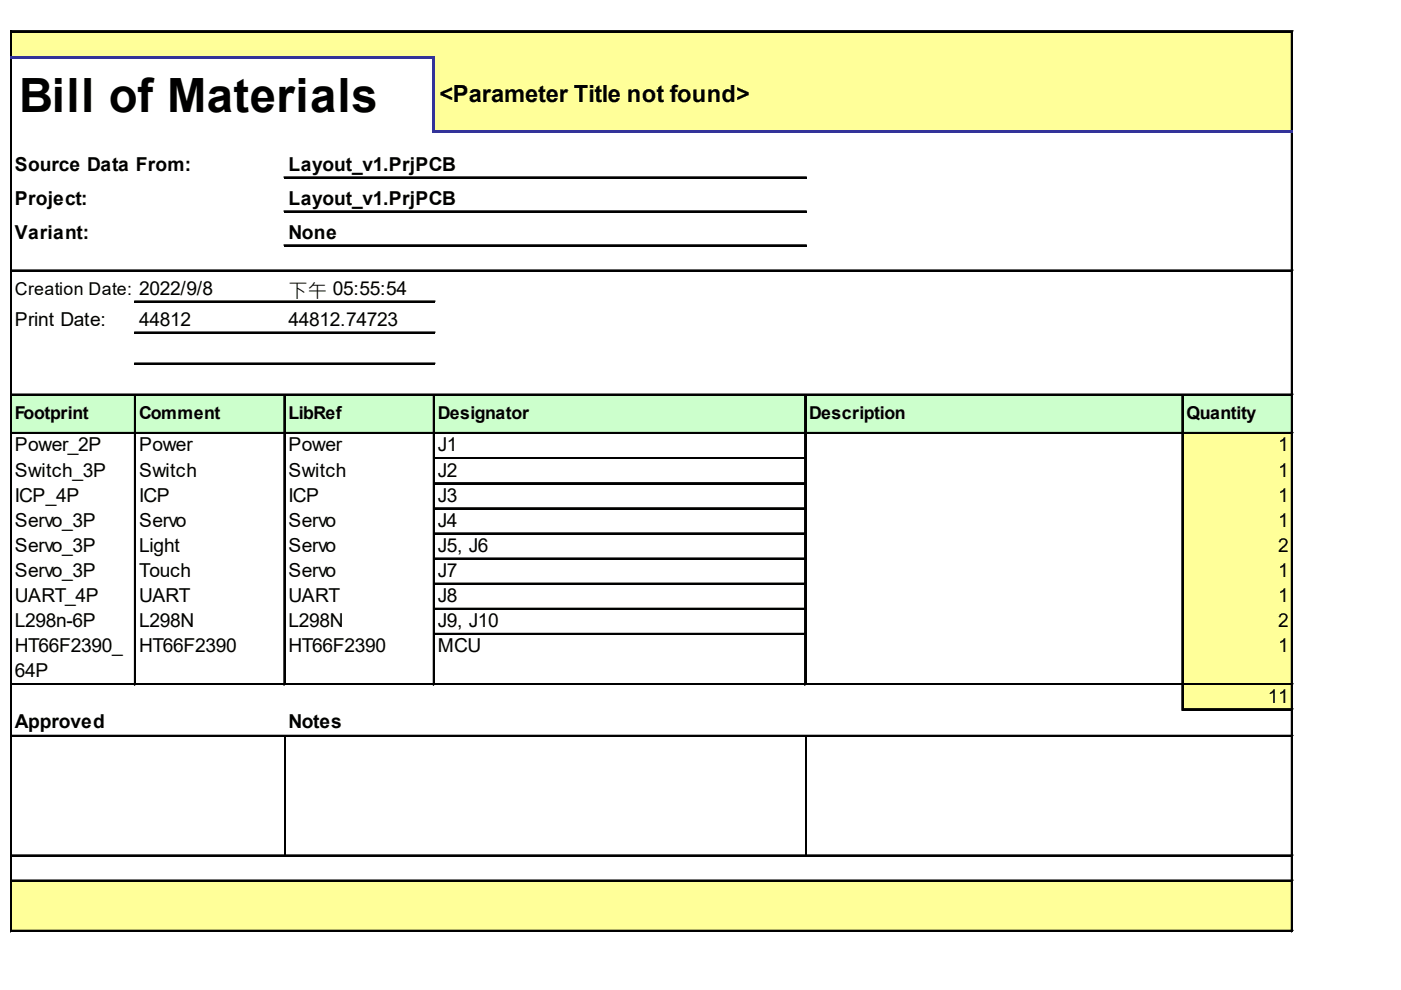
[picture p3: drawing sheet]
<svg xmlns="http://www.w3.org/2000/svg" width="297mm" height="210mm" viewBox="0 0 297 210" stroke-linecap="round" stroke-linejoin="round" font-family="sans-serif">
<defs><g id="words">
<text font-size="10" x="4.1" y="23.8">Bill of Materials</text>
<text font-size="5" x="93.2" y="21.7">&lt;Parameter Title not found&gt;</text>
<g font-size="4.1">
<text x="3.1" y="36.2">Source Data From:</text>
<text x="61.2" y="36.2">Layout_v1.PrjPCB</text>
<text x="3.1" y="43.4">Project:</text>
<text x="61.2" y="43.4">Layout_v1.PrjPCB</text>
<text x="3.1" y="50.6">Variant:</text>
<text x="61.2" y="50.6">None</text>
<text x="61.2" y="63.2">下午 05:55:54</text>
<text x="3.1" y="69.1">Print Date:</text>
<text x="29.5" y="69.1">44812</text>
<text x="61.2" y="69.1">44812.74723</text>
<text x="3.1" y="95.7">Power_2P</text>
<text x="29.5" y="95.7">Power</text>
<text x="61.2" y="95.7">Power</text>
<text x="92.8" y="95.7">J1</text>
<text x="271" y="95.7">1</text>
<text x="3.1" y="101">Switch_3P</text>
<text x="29.5" y="101">Switch</text>
<text x="61.2" y="101">Switch</text>
<text x="92.8" y="101">J2</text>
<text x="271" y="101">1</text>
<text x="3.1" y="106.4">ICP_4P</text>
<text x="29.5" y="106.4">ICP</text>
<text x="61.2" y="106.4">ICP</text>
<text x="92.8" y="106.4">J3</text>
<text x="271" y="106.4">1</text>
<text x="3.1" y="111.7">Servo_3P</text>
<text x="29.5" y="111.7">Servo</text>
<text x="61.2" y="111.7">Servo</text>
<text x="92.8" y="111.7">J4</text>
<text x="271" y="111.7">1</text>
<text x="3.1" y="117">Servo_3P</text>
<text x="29.5" y="117">Light</text>
<text x="61.2" y="117">Servo</text>
<text x="92.8" y="117">J5, J6</text>
<text x="271" y="117">2</text>
<text x="3.1" y="122.3">Servo_3P</text>
<text x="29.5" y="122.3">Touch</text>
<text x="61.2" y="122.3">Servo</text>
<text x="92.8" y="122.3">J7</text>
<text x="271" y="122.3">1</text>
<text x="3.1" y="127.7">UART_4P</text>
<text x="29.5" y="127.7">UART</text>
<text x="61.2" y="127.7">UART</text>
<text x="92.8" y="127.7">J8</text>
<text x="271" y="127.7">1</text>
<text x="3.1" y="133">L298n-6P</text>
<text x="29.5" y="133">L298N</text>
<text x="61.2" y="133">L298N</text>
<text x="92.8" y="133">J9, J10</text>
<text x="271" y="133">2</text>
<text x="3.1" y="138.3">HT66F2390_</text>
<text x="3.1" y="143.6">64P</text>
<text x="29.5" y="138.3">HT66F2390</text>
<text x="61.2" y="138.3">HT66F2390</text>
<text x="92.8" y="138.3">MCU</text>
<text x="271" y="138.3">1</text>
<text x="268.8" y="149">11</text>
<text x="3.1" y="154.3">Approved</text>
<text x="61.2" y="154.3">Notes</text>
</g>
<g font-size="3.8">
<text x="3.1" y="62.6">Creation Date: 2022/9/8</text>
<text x="3.1" y="88.9">Footprint</text>
<text x="29.5" y="88.9">Comment</text>
<text x="61.2" y="88.9">LibRef</text>
<text x="92.8" y="88.9">Designator</text>
<text x="171.6" y="88.9">Description</text>
<text x="251.6" y="88.9">Quantity</text>
</g>
</g></defs>
<g fill="#ff9">
<path d="M2.5 6.8h271.6v5.7h-271.6z"/>
<path d="M91.9 12.2h182.2v15.9h-182.2z"/>
</g>
<path d="M2.5 83.6h271.6v8.4h-271.6z" fill="#cfc"/>
<g fill="#ff9">
<path d="M250.6 91.7h23.5v5.7h-23.5z"/>
<path d="M250.6 97.1h23.5v5.6h-23.5z"/>
<path d="M250.6 102.4h23.5v5.6h-23.5z"/>
<path d="M250.6 107.7h23.5v5.6h-23.5z"/>
<path d="M250.6 113h23.5v5.7h-23.5z"/>
<path d="M250.6 118.3h23.5v5.7h-23.5z"/>
<path d="M250.6 123.7h23.5v5.6h-23.5z"/>
<path d="M250.6 129h23.5v5.6h-23.5z"/>
<path d="M250.6 134.3h23.5v11h-23.5z"/>
<path d="M250.6 145h23.5v5.6h-23.5z"/>
<path d="M2.5 186.6h271.6v11h-271.6z"/>
</g>
<path d="M2.2 6.5v5.4M2.4 6.5v5.4M273.8 6.9v20.6M274 6.9v20.6" fill="none" stroke="#000" stroke-width=".31"/>
<path d="M91.6 12.5h.6v15.6h-.6z" fill="#339"/>
<g fill="none" stroke="#000" stroke-width=".31">
<path d="M2.2 12.5v185.1M2.4 12.5v185.1M2.5 6.5h271.6M2.5 6.7h271.6M273.8 28.1v169.5M274 28.1v169.5M28.5 83.9v61.4M28.7 83.9v61.4M60.2 83.9v61.4M60.4 83.9v61.4M91.9 83.9v61.4M92.1 83.9v61.4"/>
<path d="M170.6 83.9v61.4M170.8 83.9v61.4M250.6 83.9v66.7M250.8 83.9v66.7M60.4 156.2v25.1M170.8 156.2v25.1"/>
</g>
<g fill="#339">
<path d="M2.2 11.9h90v.6h-90z"/>
<path d="M92.2 27.5h181.9v.6h-181.9z"/>
</g>
<g fill="none" stroke="#000" stroke-width=".31">
<path d="M60.2 37.5h110.7M60.2 37.7h110.7M2.5 57.3h271.6M2.5 57.4h271.6M60.2 44.7h110.7M60.2 44.9h110.7M60.2 52h110.7M60.2 52.1h110.7M28.5 63.9h63.7M28.5 64h63.7M28.5 70.4h63.7M28.5 70.6h63.7"/>
<path d="M28.5 77h63.7M28.5 77.2h63.7M2.5 83.6h271.6M2.5 83.7h271.6M2.5 91.7h271.6M2.5 91.9h271.6M92.2 97.1h78.4M92.2 97.2h78.4M92.2 102.4h78.4M92.2 102.5h78.4M92.2 107.7h78.4M92.2 107.9h78.4"/>
<path d="M92.2 113h78.4M92.2 113.2h78.4M92.2 118.3h78.4M92.2 118.5h78.4M92.2 123.7h78.4M92.2 123.8h78.4M92.2 129h78.4M92.2 129.2h78.4M92.2 134.3h78.4M92.2 134.5h78.4M2.5 145h271.6M2.5 145.1h271.6"/>
<path d="M2.5 155.9h271.6M2.5 156.1h271.6M250.9 150.3h23.2M250.9 150.5h23.2M2.5 181.3h271.6M2.5 181.5h271.6M2.5 186.6h271.6M2.5 186.8h271.6M2.5 197.3h271.6M2.5 197.4h271.6"/>
</g>
<use href="#words"/>
</svg>
